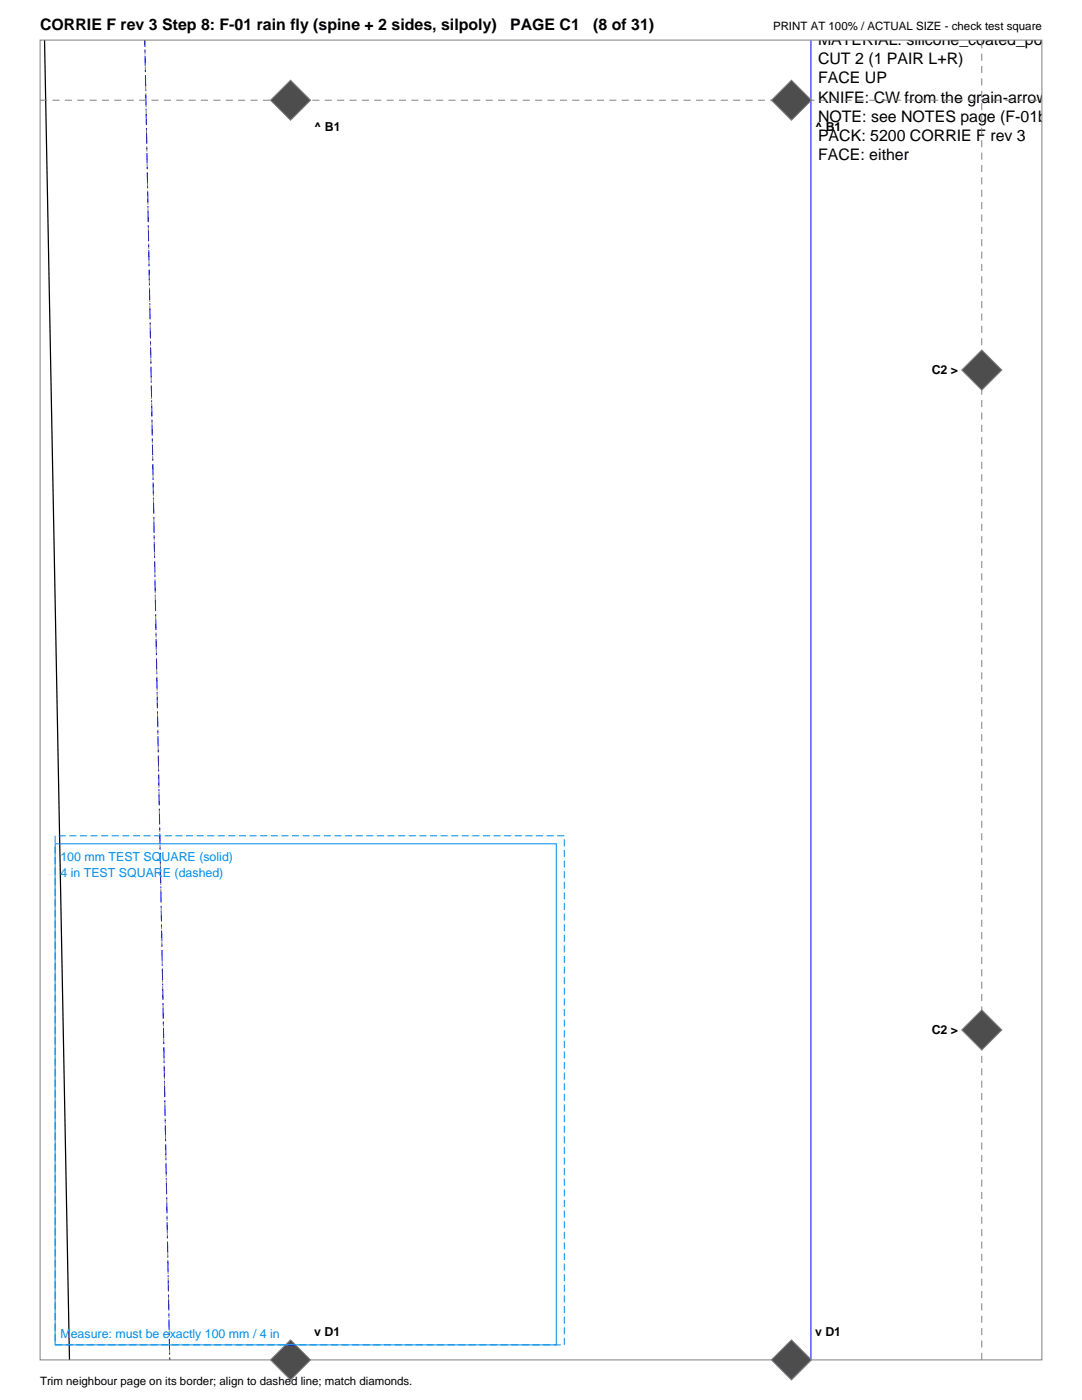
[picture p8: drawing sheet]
<svg xmlns="http://www.w3.org/2000/svg" width="216mm" height="279mm" viewBox="0 0 216 279" stroke-linecap="round" stroke-linejoin="round" font-family="sans-serif">
<defs><g id="words">
<g font-size="3.2">
<text x="8" y="6">CORRIE F rev 3 Step 8: F-01 rain fly (spine + 2 sides, silpoly)</text>
<text x="101.8" y="6">PAGE C1</text>
<text x="118.4" y="6">(8 of 31)</text>
<text x="163.2" y="5.2">PIECE: rain fly: side panel (gusset, roll</text>
<text x="163.2" y="9">MATERIAL: silicone_coated_poly_rips</text>
<text x="163.2" y="12.9">CUT 2 (1 PAIR L+R)</text>
<text x="163.2" y="16.7">FACE UP</text>
<text x="163.2" y="20.5">KNIFE: CW from the grain-arrow head</text>
<text x="163.2" y="24.3">NOTE: see NOTES page (F-01b)</text>
<text x="163.2" y="28.1">PACK: 5200 CORRIE F rev 3</text>
<text x="163.2" y="31.9">FACE: either</text>
</g>
<g font-size="2.5">
<text x="62.7" y="26.1">^ B1</text>
<text x="162.6" y="26.1">^ B1</text>
<text x="185.9" y="74.7">C2 &gt;</text>
<text x="185.9" y="206.4">C2 &gt;</text>
<text x="62.7" y="266.7">v D1</text>
<text x="162.6" y="266.7">v D1</text>
</g>
<g font-size="2.5" fill="#008ce6">
<text x="12.1" y="171.9">100 mm TEST SQUARE (solid)</text>
<text x="12.1" y="175.1">4 in TEST SQUARE (dashed)</text>
<text x="12.1" y="267">Measure: must be exactly 100 mm / 4 in</text>
</g>
<g font-size="2.3">
<text x="154.2" y="6">PRINT AT 100% / ACTUAL SIZE - check test square</text>
<text x="8" y="276.4">Trim neighbour page on its border; align to dashed line; match diamonds.</text>
</g>
</g></defs>
<path d="M8.9 7.9l5 263.5" fill="none" stroke="#000" stroke-width=".25"/>
<path d="M28.9 7.9l5 263.5" fill="none" stroke="#808080" stroke-width=".2" stroke-dasharray="1.1 .7" stroke-linecap="butt"/>
<path d="M28.9 7.9l5 263.5" fill="none" stroke="#00f" stroke-width=".2" stroke-dasharray="2.1 .7 .4 .7" stroke-linecap="butt"/>
<path d="M161.8 7.9v263.5" fill="none" stroke="#00f" stroke-width=".2"/>
<path d="M8 8h199.9v263.4h-199.9z" fill="none" stroke="#808080" stroke-width=".2"/>
<path d="M8 20h199.9M195.9 271.4v-263.4" fill="none" stroke="#808080" stroke-width=".2" stroke-dasharray="1.4 1.1" stroke-linecap="butt"/>
<g fill="#4d4d4d" stroke="#808080" stroke-width=".2">
<path d="M191.9 205.5l4-4 4 4-4 4z" fill-rule="evenodd"/>
<path d="M54 20l4-4 4 4-4 4z" fill-rule="evenodd"/>
<path d="M54 271.4l4-4 4 4-4 4z" fill-rule="evenodd"/>
<path d="M195.9 69.8l4 4.1-4 4-4-4z" fill-rule="evenodd"/>
<path d="M153.9 20l4-4 4 4-4 4z" fill-rule="evenodd"/>
<path d="M153.9 271.4l4-4 4 4-4 4z" fill-rule="evenodd"/>
</g>
<path d="M11 168.4h100v100h-100z" fill="none" stroke="#008ce6" stroke-width=".2"/>
<path d="M11 166.8h101.6v101.6h-101.6z" fill="none" stroke="#008ce6" stroke-width=".2" stroke-dasharray="1.4 .7" stroke-linecap="butt"/>
<use href="#words"/>
</svg>
